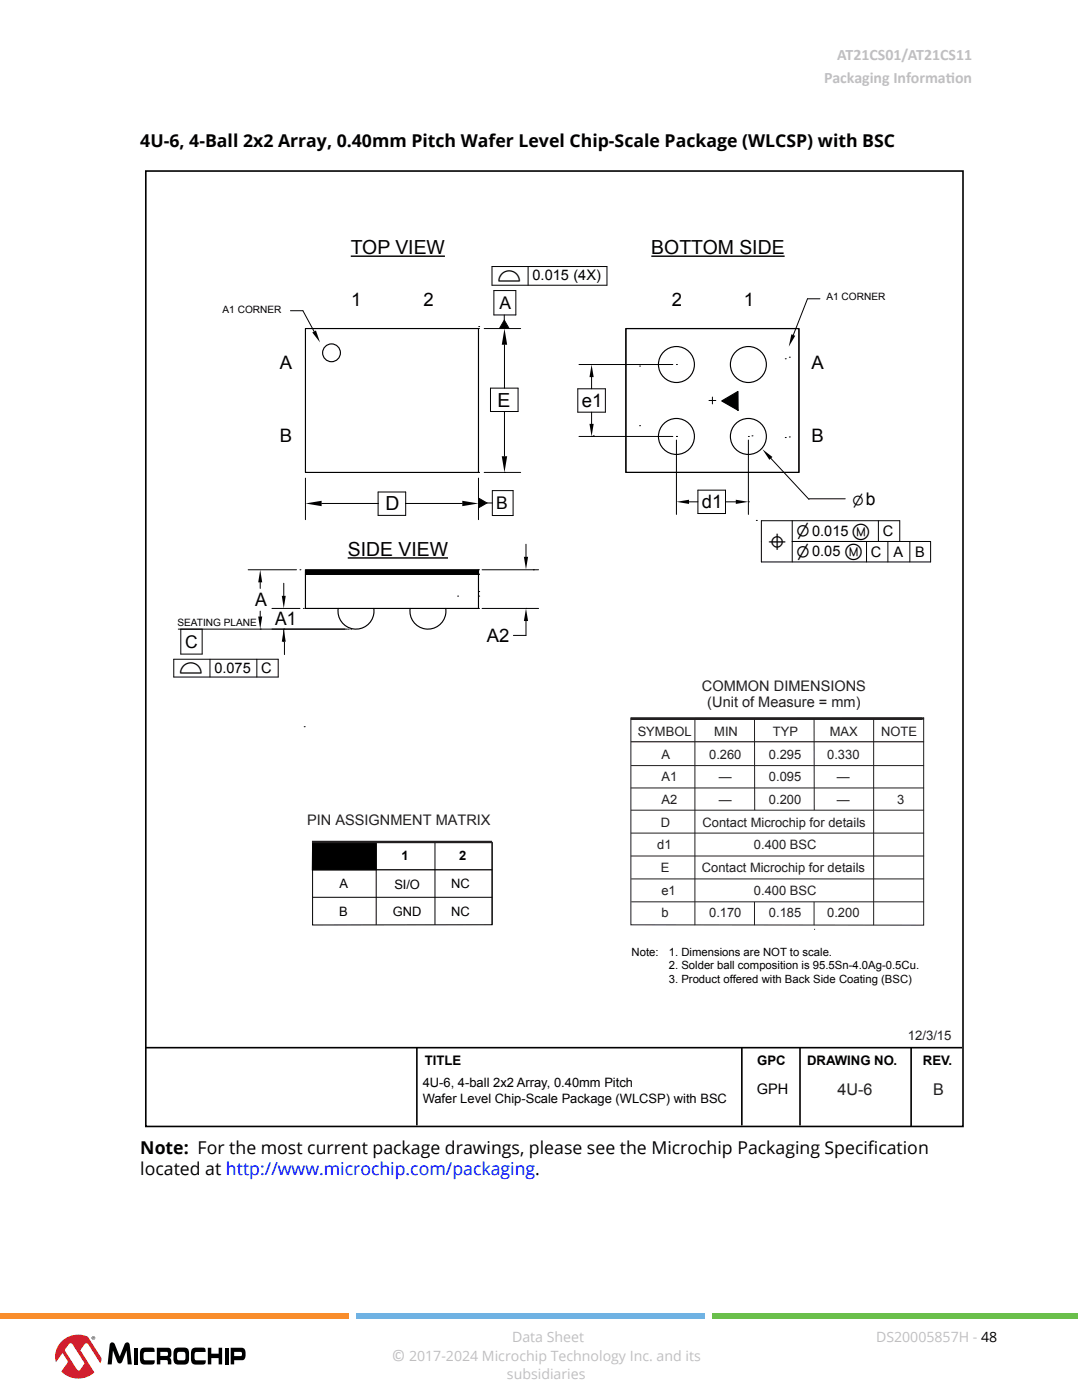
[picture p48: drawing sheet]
<svg xmlns="http://www.w3.org/2000/svg" width="216mm" height="279mm" viewBox="0 0 216 279" stroke-linecap="round" stroke-linejoin="round" font-family="sans-serif">
<defs><g id="words">
<g font-size="4.1">
<text x="99" y="56.1">k</text>
<text x="158.5" y="107.1">d</text>
<text x="170" y="107.1">m</text>
<text x="152.5" y="109.2">v</text>
<text x="158.5" y="111.1">d</text>
<text x="168.6" y="111.2">m</text>
<text x="35.6" y="134.3">k</text>
</g>
<g font-size="3.9">
<text x="70" y="50.7">TOP VIEW</text>
<text x="130" y="50.7">BOTTOM SIDE</text>
<text x="99.3" y="81.3">E</text>
<text x="76.9" y="101.7">D</text>
<text x="69.4" y="110.9">SIDE VIEW</text>
</g>
<g font-size="3.7">
<text x="70.1" y="61">1</text>
<text x="84.5" y="61">2</text>
<text x="134" y="61">2</text>
<text x="148.4" y="61">1</text>
<text x="55.8" y="73.6">A</text>
<text x="161.9" y="73.6">A</text>
<text x="116.1" y="81.2">e1</text>
<text x="55.8" y="88.3">B</text>
<text x="161.9" y="88.3">B</text>
<text x="140" y="101.4">d1</text>
<text x="50.9" y="121">A</text>
<text x="54.9" y="124.7">A1</text>
<text x="97.1" y="128.1">A2</text>
</g>
<g font-size="3.5">
<text x="28" y="29.4">4U-6, 4-Ball 2x2 Array, 0.40mm Pitch Wafer Level Chip-Scale Package (WLCSP) with BSC</text>
<text x="99.7" y="61.6">A</text>
<text x="99" y="101.6">B</text>
<text x="169.7" y="100.8">db</text>
<text x="37" y="129.3">C</text>
<text x="28" y="230.3">Note: For the most current package drawings, please see the Microchip Packaging Specif</text>
<text x="173.2" y="230.3">ication</text>
<text x="28" y="234.5">located at http://www.microchip.com/packaging.</text>
</g>
<g font-size="3.2" fill="#c0c0c0">
<text x="164.5" y="16.6">Packaging Informat</text>
<text x="167" y="12">AT21CS01/AT21CS11</text>
<text x="188.7" y="16.6">ion</text>
<text x="78.2" y="271.7">©</text>
</g>
<g font-size="3.2" fill="#231f20">
<text x="167.1" y="218.5">4U-6</text>
<text x="186.2" y="218.5">B</text>
</g>
<g font-size="2.9">
<text x="106.3" y="55.9">0.015 (4X)</text>
<text x="162" y="107.1">0.015</text>
<text x="176.2" y="107.1">C</text>
<text x="162" y="111">0.05</text>
<text x="173.8" y="111.1">C</text>
<text x="178.3" y="111.1">A</text>
<text x="182.6" y="111.1">B</text>
<text x="42.8" y="134.3">0.075</text>
<text x="52.1" y="134.3">C</text>
<text x="151" y="218.4">GPH</text>
</g>
<g font-size="2.9" fill="#231f20">
<text x="140.1" y="138">COMMON DIMENSIONS</text>
<text x="141.1" y="141.2">(Unit of Measure = mm)</text>
<text x="61.3" y="164.6">PIN ASSIGNMENT MATRIX</text>
</g>
<g font-size="2.8" fill="#c0c0c0">
<text x="102.2" y="267.7">Data Sheet</text>
<text x="174.8" y="267.7">DS20005857H - 48</text>
<text x="81.6" y="271.7">2017-2024 Microchip Technology Inc. and its</text>
<text x="101.2" y="275.1">subsidiaries</text>
</g>
<g font-size="2.6" fill="#231f20">
<text x="127.2" y="146.9">SYMBOL</text>
<text x="142.5" y="146.9">MIN</text>
<text x="154.2" y="146.9">TYP</text>
<text x="165.6" y="146.9">MAX</text>
<text x="175.8" y="146.9">NOTE</text>
<text x="132" y="156">A1</text>
<text x="132" y="151.4">A</text>
<text x="141.5" y="151.4">0.260</text>
<text x="143.4" y="156">—</text>
<text x="153.4" y="151.4">0.295</text>
<text x="153.4" y="156">0.095</text>
<text x="165.1" y="151.4">0.330</text>
<text x="167" y="156">—</text>
<text x="132" y="160.5">A2</text>
<text x="143.4" y="160.5">—</text>
<text x="153.4" y="160.5">0.200</text>
<text x="167" y="160.5">—</text>
<text x="179" y="160.5">3</text>
<text x="131.9" y="165">D</text>
<text x="140.2" y="165">Contact Microchip for details</text>
<text x="131.1" y="169.5">d1</text>
<text x="150.4" y="169.5">0.400 BSC</text>
<text x="131.9" y="174">E</text>
<text x="132" y="178.5">e1</text>
<text x="140" y="174">Contact Microchip for details</text>
<text x="150.4" y="178.5">0.400 BSC</text>
<text x="132" y="183.1">b</text>
<text x="141.5" y="183.1">0.170</text>
<text x="153.4" y="183.1">0.185</text>
<text x="165.1" y="183.1">0.200</text>
<text x="181.1" y="207.5">12/3/15</text>
</g>
<g font-size="2.6">
<text x="80.1" y="171.7">1</text>
<text x="91.6" y="171.7">2</text>
<text x="67.8" y="177.2">A</text>
<text x="78.7" y="177.4">SI/O</text>
<text x="90" y="177.2">NC</text>
<text x="67.7" y="182.7">B</text>
<text x="78.4" y="182.8">GND</text>
<text x="90" y="182.7">NC</text>
<text x="84.8" y="212.4">TITLE</text>
<text x="151.1" y="212.4">GPC</text>
<text x="161" y="212.4">DRAWING NO.</text>
<text x="184.1" y="212.4">REV.</text>
<text x="84.3" y="217">4U-6, 4-ball 2x2 Array, 0.40mm Pitch</text>
<text x="84.3" y="220.1">Wafer Level Chip-Scale Package (WLCSP) with BSC</text>
</g>
<g font-size="2.3">
<text x="126" y="190.7">Note:</text>
<text x="133.4" y="190.7">1. Dimensions are NOT to scale.</text>
<text x="133.4" y="193.4">2. Solder ball composition is 95.5Sn-4.0Ag-0.5Cu.</text>
<text x="133.4" y="196.1">3. Product offered with Back Side Coating (BSC)</text>
</g>
<g font-size="2">
<text x="164.9" y="59.9">A1 CORNER</text>
<text x="44.4" y="62.4">A1 CORNER</text>
<text x="35.4" y="125">SEATING PLANE</text>
</g>
</g></defs>
<!-- layer: Box -->
<path d="M29.1 209.1h162.9M83.2 209.1v15.5M148 209.1v15.5M159.6 209.1v15.5M181.8 209.1v15.6" fill="none" stroke="#000" stroke-width=".32"/>
<!-- layer: Text -->
<g fill="none" stroke="#231f20" stroke-width=".2">
<path d="M125.9 157.3h58.5M125.9 143.2v41.4h58.4v-41.4M125.9 152.8h58.5M138.7 143.4v41.2M150.5 143.4l.1 18.3M162.4 143.4l.1 18.3M174.3 143.4v41.2M125.9 161.7h58.5M125.9 166.3h58.5M125.9 170.8h58.5M125.9 175.4h58.5M126 180h58.4"/>
<path d="M150.5 180v4.6M162.4 180v4.6M162.4 185.5h.1"/>
</g>
<path d="M184.4 143.4h-58.5M62.2 168h36" fill="none" stroke="#231f20" stroke-width=".48"/>
<path d="M125.9 148h58.5" fill="none" stroke="#231f20" stroke-width=".24"/>
<path d="M29.1 34.1h163.1v190.7h-163.1z" fill="none" stroke="#000" stroke-width=".32"/>
<g fill="none" stroke="#000" stroke-width=".2">
<path d="M98.2 53.2h22.9v3.7h-22.9zM98.5 58h4.4v4.9h-4.4zM105.4 53.2v3.7M163.6 59.6h-2.5l-2.8 7.3M58 62h2.4l2.3 4.2M95.5 65.6h.1M95.5 65.2h.1M96.6 65.6h7.3M97.9 77.5h5.5v4.6h-5.5zM100.6 63.9l-.9 1.6M100.6 62.9v1M100.6 63.9l1 1.6"/>
<path d="M100.7 68.8v8.7M115.3 77.6h5.5v4.7h-5.5zM115.5 72.7h18.8M118 75.3v2.3M127.6 73.1h.1M135 72.7h.1M141.5 79.9h1.3M142.2 79.2v1.4M156.7 71.6h.1M157.5 71.3h.1M60.9 94.3h.1M60.9 95.4v8.3"/>
<path d="M75.4 98.2h5.6v4.7h-5.6zM95.5 94.3h.1M95.5 95.4v8.3M95.5 99.4l1.7 1M96.6 94.3h7.3M98.2 97.9h4.2v5h-4.2zM100.7 94.3h.1M100.7 82.1v9M115.5 87.1h18.8M118 87.1h.1M118 82.3v2.3M118.4 87h.1"/>
<path d="M127.6 85h.1M135 87.1h.1M135 87.8v14.9M139.3 97.8h5.5v4.7h-5.5zM149.3 87.1h.1M149.3 87.8v14.9M150.1 87h.1M153.8 91.5l7.6 8.2M156.7 87.3h.1M157.5 87.2h.1M161.4 99.5h7.3M49.5 113.7h9.7"/>
<path d="M51.9 116.2v1.2M56.6 116.4v2.5M59.9 113.7h.1M64.2 100.5h11.3M80.9 100.5h11.3M91.3 119h.1M95.5 100.5h.1M95.5 114.6h.1M95.5 113.7h.1M95.5 119h.1M95.5 118.1h.1M96.2 113.7h11.3"/>
<path d="M97.2 100.4l-1.7 .9M97.2 100.4h1M105 108.6v2.5M106.4 113.7h.1M137.5 100.2h1.8M144.8 100.2h2M149.3 100.2h.1M150.9 103.9h.1M158.1 108.1h27.6v4h-33.8v-8.2h27.6v4.2M158.1 103.9v8.2M172.9 108.1v4M175.3 103.9v4.2"/>
<path d="M177.2 108.1v4M181.5 108.1v4M34.7 131.6h20.8v3.5h-20.8zM35.6 125.6h33.7M36.1 125.6v4.9h4.2v-4.9M41.9 131.6v3.5M51.2 131.6v3.5M51.9 125.6h.1M51.9 122v1M54.3 121.4h5.6M56.6 125.6h.1M56.6 125.6v2.5"/>
<path d="M56.8 128.1v2.5M60.5 121.4h.1M69.5 125.6h.1M70 125.6h.1M95.5 121.4h.1M96.2 121.4h11.3M105 121.4h.1M105 123.9v2.9h-2.6M60.7 145h.1M62.3 173.6h35.9M62.4 168.1h12.7v5.5h-12.8zM62.4 168.1h35.8v16.5h-35.8z"/>
<path d="M62.4 179.1h35.8M75.1 168.1v16.5M86.8 168.1v16.5M98.2 168.1v16.5"/>
</g>
<path d="M62.3 173.6h35.9" fill="none" stroke="#000" stroke-width=".24"/>
<g fill="#000">
<path d="M62.3 66.4l.7-.4 .9 2.3zM100.7 65.6l.5 3.2h-1.1zM118 72.7l.5 2.6h-.9zM157.9 66.7l.8 .3-1.3 2.2zM60.9 100.5l3.3-.6v1.1zM92.2 99.9l3.3 .6-3.3 .5zM100.1 91.1h1.1l-.5 3.2zM117.6 84.6h.9l-.5 2.5zM135 100.2l2.5-.5v.9zM146.8 99.7l2.5 .5-2.5 .4zM152.1 89.7l2 1.5-.6 .6zM51.9 113.7l.4 2.5h-.8z"/>
<path d="M56.2 118.9h.8l-.4 2.5zM104.5 111.1h.9l-.4 2.5zM51.5 123h.8l-.4 2.6zM56.6 125.6l.4 2.5h-.8zM105 121.4l.4 2.5h-.9zM62.4 168.1h12.7v5.5h-12.8z"/>
</g>
<path d="M70 51.1h18.8zM130 51.1h26.6zM69.4 111.4h20z" fill="none" stroke="#000" stroke-width=".28"/>
<path d="M100.6 63.9l1 1.6h-1.9zM144 80l3.3-1.9v3.8zM95.5 99.4l1.7 1-1.7 .9z" fill="#000"/>
<g fill="none" stroke="#000" stroke-width=".23">
<path d="M60.9 65.6h34.6v28.7h-34.6zM124.9 65.6h34.5v28.7h-34.5zM144 80l3.3-1.9v3.8zM60.9 114.6h34.6v6.8h-34.6zM67.5 121.4a3.6 3.6 0 0 0 3.5 4.2 3.6 3.6 0 0 0 3.6-4.2M81.8 121.4a3.6 3.6 0 0 0 3.6 4.2 3.6 3.6 0 0 0 3.5-4.2"/>
<circle cx="66.1" cy="70.4" r="1.78"/>
<circle cx="135" cy="72.7" r="3.6"/>
<circle cx="149.3" cy="72.7" r="3.6"/>
<circle cx="135" cy="87.1" r="3.6"/>
<circle cx="149.3" cy="87.1" r="3.6"/>
</g>
<path d="M60.9 113.7h34.6v.9h-34.6z" fill="#000" stroke="#000" stroke-width=".23"/>
<g fill="#000">
<path d="M22.1 268a.56 .56 0 0 1 .8 .3l1 2.4 .9-2.4a.53 .53 0 0 1 .5-.4 .53 .53 0 0 1 .5 .3l.5 4.1h-.8l-.2-2.8-.9 2.2a.52 .52 0 0 1-.5 .4 .52 .52 0 0 1-.5-.4l-.9-2.2-.2 2.8h-.8l.4-3.9zM26.7 269h.8v3.3h-.8zM28.3 269.1l1.9-.2 .5 .2 .1 .7-2 .1-.1 .3-.1 .6 .2 .6 2.1 .1-.1 .6a3.1 3.1 0 0 1-2.5 .1 2.15 2.15 0 0 1-.4-2.1l.1-.5zM38.5 269.1l1.9-.2 .5 .2 .1 .7-2 .1-.2 .3v.6l.2 .6 2.1 .1-.1 .6a3.1 3.1 0 0 1-2.5 .1 3.1 3.1 0 0 1 0-3.1zM41.5 269h.7v1.2h1.4v-1.2h.7v3.3h-.7v-1.3h-1.4v1.3h-.7zM44.8 269h.8v3.3h-.8z"/>
<path d="M31.3 269v3.3h.7v-.9l1.4 .1 .1 .8h.7a1.01 1.01 0 0 0-.4-1.3 1.44 1.44 0 0 0 0-2zM32 269.8h1.4l.1 .7-.2 .1h-1.3z"/>
<path d="M35 269.1l1.7-.2a.93 .93 0 0 1 1 1.2 2.15 2.15 0 0 1-.4 2.1l-1.7 .1a.93 .93 0 0 1-1-1.2 2.15 2.15 0 0 1 .4-2zM35.4 270v1.3a1.55 1.55 0 0 0 1.4 .1l.2-.3v-.6a.49 .49 0 0 0-.4-.7h-.8z"/>
<path d="M46 269v3.3h.7v-.8h1.7a1.39 1.39 0 0 0 .6-1.8 .75 .75 0 0 0-.8-.7zM46.7 269.8h1.3a.47 .47 0 0 1 .3 .4 .47 .47 0 0 1-.2 .4h-1.4z"/>
</g>
<path d="M12.1 267.9a4.8 4.8 0 0 1 4.9-1.3l3.2 4.7a4.6 4.6 0 0 1-5.2 3.8 4.6 4.6 0 0 1-3.9-5.1l.2-.8z" fill="#fff"/>
<path d="M12.1 267.9a4.2 4.2 0 0 0-.9 4l1.3-1.9 .9 1.4a.55 .55 0 0 1-.1 .8l-1.1 1.5a4.8 4.8 0 0 0 6.6 .2l-2.8-4.4 .3-.4a1.55 1.55 0 0 1 1-1l.4 .3 2.3 3.7 .3-1-2.8-4.3a4.7 4.7 0 0 0-5.4 1.1zM13.7 268.3l.3-.2 .4 .1 2.4 3.7a1.28 1.28 0 0 1-.6 1.1l-.5 .5-.4-.2-2.4-3.9z" fill="#ed1c2e"/>
<path d="M18.3 267a.36 .36 0 0 1 .7 0 .36 .36 0 0 1-.7 0zM18.3 267a.3 .3 0 0 0 .6 0 .3 .3 0 0 0-.6 0zM18.5 266.8h.3v.4l-.2-.2-.1 .2zM18.6 266.9l.1 .1z" fill="#000"/>
<path d="M0 262h69.6v1.1h-69.6z" fill="#f98d2b"/>
<path d="M71 262h69.6v1.1h-69.6z" fill="#6fb2e3"/>
<path d="M142.1 262h72.9v1.1h-72.9z" fill="#6abf4b"/>
<use href="#words"/>
</svg>
